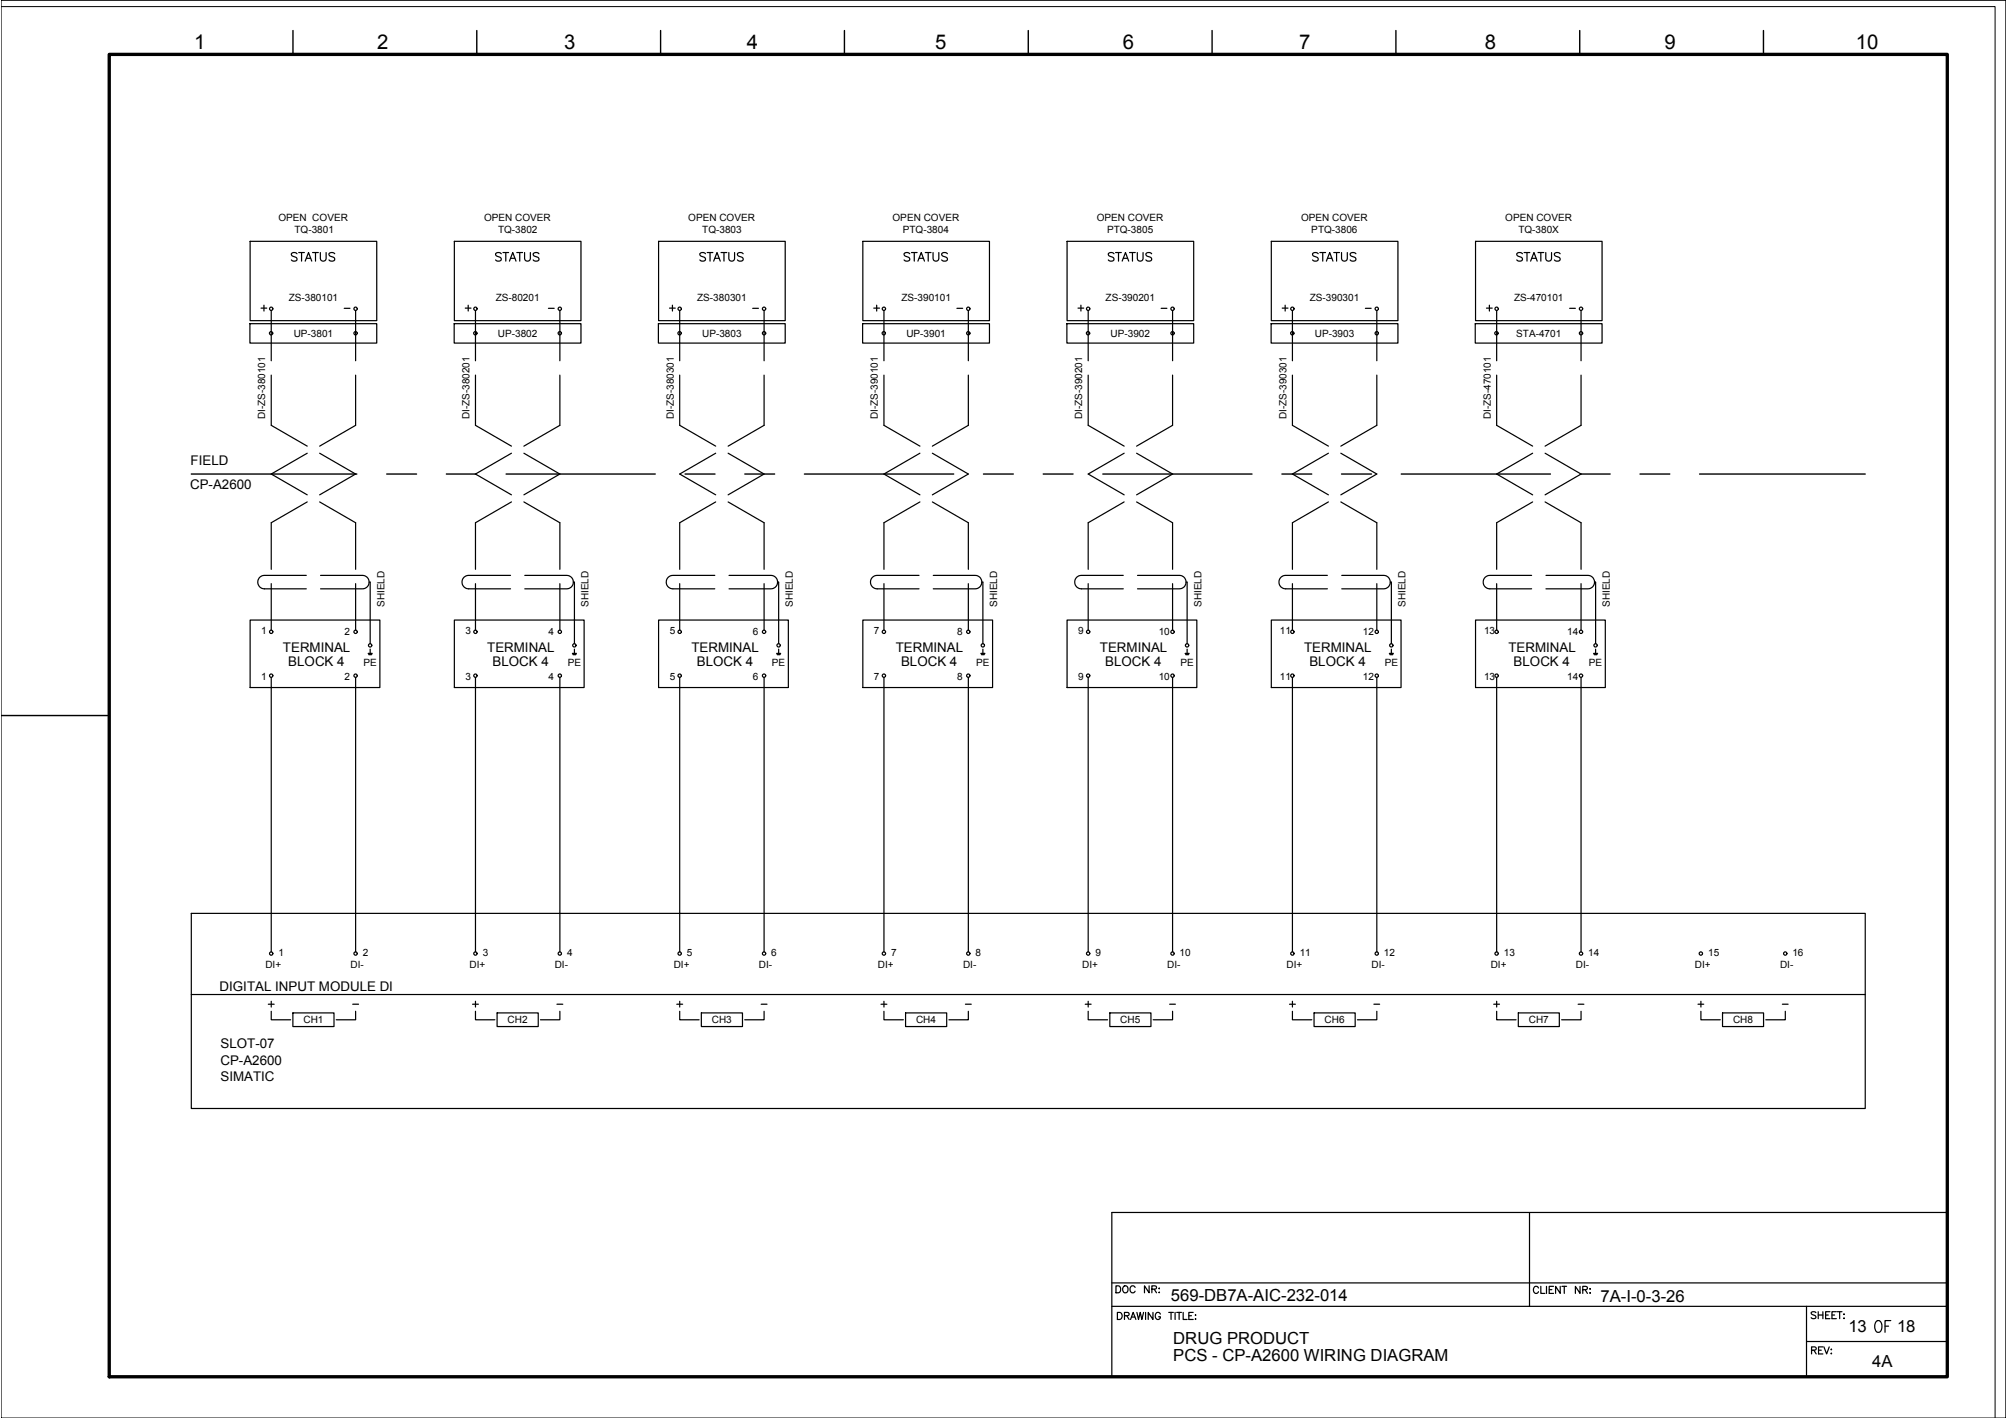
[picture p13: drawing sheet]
<svg xmlns="http://www.w3.org/2000/svg" width="420mm" height="297mm" viewBox="0 0 420 297" stroke-linecap="round" stroke-linejoin="round" font-family="sans-serif">
<defs><g id="words">
<text font-size="5.7" x="391.9" y="280.5">OF</text>
<g font-size="4.4">
<text x="232.8" y="272">DOC NR:</text>
<text x="378.5" y="284.7">REV:</text>
</g>
<g font-size="4.3">
<text x="40.7" y="10.3">1</text>
<text x="79" y="10.3">2</text>
<text x="118.2" y="10.3">3</text>
<text x="156.4" y="10.3">4</text>
<text x="195.9" y="10.3">5</text>
<text x="235.2" y="10.3">6</text>
<text x="272.1" y="10.3">7</text>
<text x="311" y="10.3">8</text>
<text x="348.6" y="10.3">9</text>
<text x="388.7" y="10.3">10</text>
</g>
<g font-size="4">
<text x="53.6" y="66.3">+</text>
<text x="96.7" y="66.3">+</text>
<text x="139.3" y="66.3">+</text>
<text x="182" y="66.3">+</text>
<text x="55.4" y="212">+</text>
<text x="98.1" y="212">+</text>
<text x="140.8" y="212">+</text>
<text x="226.5" y="212">+</text>
<text x="269.2" y="212">+</text>
<text x="311.9" y="212">+</text>
<text x="354.9" y="212">+</text>
</g>
<g font-size="3.5">
<text x="245.2" y="272.6">569-DB7A-AIC-232-014</text>
<text x="335.2" y="272.7">7A-I-0-3-26</text>
<text x="245.7" y="281.5">DRUG PRODUCT</text>
<text x="387.1" y="279">13</text>
<text x="397.3" y="279">18</text>
<text x="245.7" y="285">PCS - CP-A2600 WIRING DIAGRAM</text>
<text x="392.1" y="286.4">4A</text>
</g>
<g font-size="2.8">
<text x="39.9" y="97.3">FIELD</text>
<text x="39.8" y="102.5">CP-A2600</text>
<text x="59.3" y="136.5">TERMINAL</text>
<text x="102" y="136.5">TERMINAL</text>
<text x="144.8" y="136.5">TERMINAL</text>
<text x="187.6" y="136.5">TERMINAL</text>
<text x="230.4" y="136.5">TERMINAL</text>
<text x="273.2" y="136.5">TERMINAL</text>
<text x="315.9" y="136.5">TERMINAL</text>
<text x="60.4" y="139.4">BLOCK 4</text>
<text x="103.2" y="139.4">BLOCK 4</text>
<text x="145.9" y="139.4">BLOCK 4</text>
<text x="188.7" y="139.4">BLOCK 4</text>
<text x="231.5" y="139.4">BLOCK 4</text>
<text x="274.3" y="139.4">BLOCK 4</text>
<text x="317" y="139.4">BLOCK 4</text>
<text x="46" y="207.5">DIGITAL INPUT MODULE DI</text>
<text x="46.2" y="219.6">SLOT-07</text>
<text x="46.2" y="223">CP-A2600</text>
<text x="46.2" y="226.4">SIMATIC</text>
</g>
<g font-size="2.6">
<text x="71.3" y="66">-</text>
<text x="113.9" y="66">-</text>
<text x="156.6" y="66">-</text>
<text x="199.7" y="66">-</text>
<text x="242.4" y="66">-</text>
<text x="285" y="66">-</text>
<text x="327.7" y="66">-</text>
<text x="73" y="211.7">-</text>
<text x="115.7" y="211.7">-</text>
<text x="158.4" y="211.7">-</text>
<text x="201.4" y="211.7">-</text>
<text x="244.1" y="211.7">-</text>
<text x="286.8" y="211.7">-</text>
<text x="329.5" y="211.7">-</text>
<text x="372.5" y="211.7">-</text>
</g>
<g font-size="2.1">
<text x="58.3" y="46.3">OPEN COVER</text>
<text x="101.4" y="46.3">OPEN COVER</text>
<text x="144.2" y="46.3">OPEN COVER</text>
<text x="186.9" y="46.3">OPEN COVER</text>
<text x="229.7" y="46.3">OPEN COVER</text>
<text x="272.5" y="46.3">OPEN COVER</text>
<text x="315.3" y="46.3">OPEN COVER</text>
<text x="61.7" y="48.8">TQ-3801</text>
<text x="104.3" y="48.8">TQ-3802</text>
<text x="147.1" y="48.8">TQ-3803</text>
<text x="189.1" y="48.8">PTQ-3804</text>
<text x="231.9" y="48.8">PTQ-3805</text>
<text x="274.7" y="48.8">PTQ-3806</text>
<text x="318" y="48.8">TQ-380X</text>
<text x="60.5" y="63">ZS-380101</text>
<text x="103.8" y="63">ZS-80201</text>
<text x="146" y="63">ZS-380301</text>
<text x="188.8" y="63">ZS-390101</text>
<text x="231.6" y="63">ZS-390201</text>
<text x="274.3" y="63">ZS-390301</text>
<text x="317.1" y="63">ZS-470101</text>
<text x="61.5" y="70.5">UP-3801</text>
<text x="104.3" y="70.5">UP-3802</text>
<text x="147.1" y="70.5">UP-3803</text>
<text x="189.8" y="70.5">UP-3901</text>
<text x="232.6" y="70.5">UP-3902</text>
<text x="275.4" y="70.5">UP-3903</text>
<text x="317.6" y="70.5">STA-4701</text>
<text x="55.6" y="87.8" transform="rotate(-90 55.6 87.8)">DI-ZS-380101</text>
<text x="98.3" y="87.8" transform="rotate(-90 98.3 87.8)">DI-ZS-380201</text>
<text x="141.1" y="87.8" transform="rotate(-90 141.1 87.8)">DI-ZS-380301</text>
<text x="183.9" y="87.8" transform="rotate(-90 183.9 87.8)">DI-ZS-390101</text>
<text x="226.7" y="87.8" transform="rotate(-90 226.7 87.8)">DI-ZS-390201</text>
<text x="269.5" y="87.8" transform="rotate(-90 269.5 87.8)">DI-ZS-390301</text>
<text x="312.2" y="87.8" transform="rotate(-90 312.2 87.8)">DI-ZS-470101</text>
<text x="80.5" y="127.1" transform="rotate(-90 80.5 127.1)">SHIELD</text>
<text x="123.3" y="127.1" transform="rotate(-90 123.3 127.1)">SHIELD</text>
<text x="166.1" y="127.1" transform="rotate(-90 166.1 127.1)">SHIELD</text>
<text x="208.9" y="127.1" transform="rotate(-90 208.9 127.1)">SHIELD</text>
<text x="251.6" y="127.1" transform="rotate(-90 251.6 127.1)">SHIELD</text>
<text x="294.4" y="127.1" transform="rotate(-90 294.4 127.1)">SHIELD</text>
<text x="337.2" y="127.1" transform="rotate(-90 337.2 127.1)">SHIELD</text>
<text x="54.7" y="132.9">1</text>
<text x="72.1" y="133">2</text>
<text x="97.5" y="132.9">3</text>
<text x="114.9" y="133">4</text>
<text x="140.3" y="132.9">5</text>
<text x="157.7" y="133">6</text>
<text x="183" y="132.9">7</text>
<text x="200.5" y="133">8</text>
<text x="225.8" y="132.9">9</text>
<text x="242.7" y="133">10</text>
<text x="268.1" y="132.9">11</text>
<text x="285.5" y="133">12</text>
<text x="310.8" y="132.9">13</text>
<text x="328.3" y="133">14</text>
<text x="54.7" y="142.5">1</text>
<text x="72.1" y="142.5">2</text>
<text x="76.1" y="139.6">PE</text>
<text x="97.5" y="142.5">3</text>
<text x="114.9" y="142.5">4</text>
<text x="118.9" y="139.6">PE</text>
<text x="140.3" y="142.5">5</text>
<text x="157.7" y="142.5">6</text>
<text x="161.7" y="139.6">PE</text>
<text x="183" y="142.5">7</text>
<text x="200.5" y="142.5">8</text>
<text x="204.5" y="139.6">PE</text>
<text x="225.8" y="142.5">9</text>
<text x="242.7" y="142.5">10</text>
<text x="247.2" y="139.6">PE</text>
<text x="268.1" y="142.5">11</text>
<text x="285.5" y="142.5">12</text>
<text x="290" y="139.6">PE</text>
<text x="310.8" y="142.5">13</text>
<text x="328.3" y="142.5">14</text>
<text x="332.8" y="139.6">PE</text>
<text x="55.6" y="202.7">DI+</text>
<text x="58.3" y="200.2">1</text>
<text x="73.4" y="202.7">DI-</text>
<text x="76" y="200.2">2</text>
<text x="98.3" y="202.7">DI+</text>
<text x="101.1" y="200.2">3</text>
<text x="116.2" y="202.7">DI-</text>
<text x="118.8" y="200.2">4</text>
<text x="141.1" y="202.7">DI+</text>
<text x="143.9" y="200.2">5</text>
<text x="158.9" y="202.7">DI-</text>
<text x="161.5" y="200.2">6</text>
<text x="183.9" y="202.7">DI+</text>
<text x="186.7" y="200.2">7</text>
<text x="201.7" y="202.7">DI-</text>
<text x="204.3" y="200.2">8</text>
<text x="226.7" y="202.7">DI+</text>
<text x="229.4" y="200.2">9</text>
<text x="244.5" y="202.7">DI-</text>
<text x="247.1" y="200.2">10</text>
<text x="269.5" y="202.7">DI+</text>
<text x="272.2" y="200.2">11</text>
<text x="287.3" y="202.7">DI-</text>
<text x="289.9" y="200.2">12</text>
<text x="312.2" y="202.7">DI+</text>
<text x="315" y="200.2">13</text>
<text x="330.1" y="202.7">DI-</text>
<text x="332.6" y="200.2">14</text>
<text x="355" y="202.7">DI+</text>
<text x="357.8" y="200.2">15</text>
<text x="372.8" y="202.7">DI-</text>
<text x="375.4" y="200.2">16</text>
<text x="63.6" y="214.4">CH1</text>
<text x="106.3" y="214.4">CH2</text>
<text x="149.1" y="214.4">CH3</text>
<text x="191.9" y="214.4">CH4</text>
<text x="234.7" y="214.4">CH5</text>
<text x="277.4" y="214.4">CH6</text>
<text x="320.2" y="214.4">CH7</text>
<text x="363" y="214.4">CH8</text>
</g>
</g></defs>
<!-- layer: G-TTLB-TTLB -->
<path d="M22.9 11.4h385v277h-385z" fill="none" stroke="#000" stroke-width=".7"/>
<!-- layer: G-TTLB-OTLN -->
<path d="M.3 1.4h417.6v295.6" fill="none" stroke="#000" stroke-width=".21"/>
<!-- layer: G-TTLB-INDX -->
<path d="M61.4 6.4v5M99.9 6.4v5M138.4 6.4v5M176.9 6.4v5M215.4 6.4v5M253.9 6.4v5M292.4 6.4v5M330.9 6.4v5M369.4 6.4v5M.3 149.9h22.6" fill="none" stroke="#000" stroke-width=".3"/>
<!-- layer: LGSP IA4$0$LG_PLOT -->
<path d="M320.4 254v19.6M232.9 268.7h175M232.9 273.6h175M378.4 273.6v14.8M232.9 288.4h175M378.4 281h29.5" fill="none" stroke="#000" stroke-width=".25"/>
<!-- layer: LG_PLOT -->
<g fill="none" stroke="#000" stroke-width=".25">
<path d="M407.9 254h-175v34.4M234 274.9h.5a.78 .78 0 0 1 .6 .8 .78 .78 0 0 1-.6 .7h-.5zM235.5 275.6h.9v-.5l-.9-.2v1.5M236 275.6l.5 .8M236.8 276.4l.5-1.5 .6 1.5M237 275.9h.7M238.1 274.9l.4 1.5 .3-1.5 .4 1.5 .3-1.5M239.9 274.9v1.5M241.5 274.9v1.5l-1-1.5v1.5M243 275.3a.54 .54 0 0 0-.6-.4 .54 .54 0 0 0-.4 .6 .61 .61 0 0 0 .2 .8 .61 .61 0 0 0 .8-.1v-.4h-.3M244.8 274.9h1M245.3 274.9v1.5"/>
<path d="M246.1 274.9v1.5M246.5 274.9h1M247 274.9v1.5M247.8 274.9v1.5h.8M249 275.6h.6M249.9 274.9h-.9v1.5h.9M250.3 276.3h.2zM250.4 275.4v.2zM322.2 269.8a.54 .54 0 0 0-.6-.3 .54 .54 0 0 0-.4 .5v.4a.54 .54 0 0 0 .4 .5 .54 .54 0 0 0 .6-.3M322.7 269.5v1.4h.9M323.9 269.5v1.4M324.5 270.2h.5"/>
<path d="M325.4 269.5h-.9v1.4h.9M326.8 269.5v1.4l-1-1.4v1.4M327.2 269.5h.9M327.6 269.5v1.4M330.9 269.5v1.4l-.9-1.4v1.4M331.5 270.2l.8-.1 .2-.2-.1-.3-.9-.1v1.4M332 270.2l.5 .7M333 270h.1zM333 270.9h.1zM380.3 275l-.3-.2-.7 .2 .2 .3 .7 .3 .1 .2v.2l-.3 .2-.7-.2M380.8 274.8v1.4M380.8 275.5h1"/>
<path d="M381.8 274.8v1.4M382.4 275.5h.5M383.3 274.8h-.9v1.4h.9M383.7 275.5h.6M384.6 274.8h-.9v1.4h.9M384.8 274.8h1M385.3 274.8v1.4M386.2 276.2h.1zM386.2 275.3v.1z"/>
</g>
<!-- layer: I_DATA -->
<g fill="none" stroke="#000" stroke-width=".25">
<path d="M52.4 50.6h26.5v16.6h-26.5zM62.2 53.2a.66 .66 0 0 0-.6-.3 .66 .66 0 0 0-.6 .4l.2 .3 .8 .3 .2 .5a.78 .78 0 0 1-1.2 0M62.6 52.9h1.2M63.2 52.9v1.8M63.9 54.7l.7-1.8 .7 1.8M64.2 54.1h.8M65.5 52.9h1.2M66.1 52.9v1.8M67.1 52.9v1.3a.61 .61 0 0 0 .6 .5 .61 .61 0 0 0 .6-.5v-1.3M70.1 53.2a.68 .68 0 0 0-.7-.3 .68 .68 0 0 0-.5 .4l.2 .3 .8 .3 .2 .5a.8 .8 0 0 1-1.2 0M95.2 50.6h26.5v16.6h-26.5zM105 53.2a.66 .66 0 0 0-.7-.3 .66 .66 0 0 0-.5 .4l.2 .3 .8 .3 .2 .5a.78 .78 0 0 1-1.2 0"/>
<path d="M105.3 52.9h1.2M105.9 52.9v1.8M106.7 54.7l.7-1.8 .7 1.8M107 54.1h.8M108.2 52.9h1.3M108.9 52.9v1.8M109.9 52.9v1.3a.61 .61 0 0 0 .6 .5 .61 .61 0 0 0 .6-.5v-1.3M112.9 53.2a.68 .68 0 0 0-.7-.3 .68 .68 0 0 0-.5 .4l.1 .3 .9 .3 .2 .5a.8 .8 0 0 1-1.2 0M137.9 50.6h26.6v16.6h-26.6zM147.8 53.2a.66 .66 0 0 0-.7-.3 .66 .66 0 0 0-.5 .4l.1 .3 .9 .3 .2 .5a.78 .78 0 0 1-1.2 0M148.1 52.9h1.2M148.7 52.9v1.8"/>
<path d="M149.5 54.7l.7-1.8 .7 1.8M149.7 54.1h.9M151 52.9h1.2M151.6 52.9v1.8M152.7 52.9v1.3a.61 .61 0 0 0 .6 .5 .61 .61 0 0 0 .6-.5v-1.3M155.7 53.2a.68 .68 0 0 0-.7-.3 .68 .68 0 0 0-.5 .4l.1 .3 .9 .3 .2 .5a.8 .8 0 0 1-1.2 0M180.7 50.6h26.5v16.6h-26.5zM190.5 53.2a.66 .66 0 0 0-.6-.3 .66 .66 0 0 0-.5 .4l.1 .3 .9 .3 .1 .5a.78 .78 0 0 1-1.1 0M190.9 52.9h1.2M191.5 52.9v1.8M192.3 54.7l.7-1.8 .6 1.8M192.5 54.1h.9"/>
<path d="M193.8 52.9h1.2M194.4 52.9v1.8M195.4 52.9v1.3a.61 .61 0 0 0 .6 .5 .61 .61 0 0 0 .6-.5v-1.3M198.4 53.2a.68 .68 0 0 0-.6-.3 .68 .68 0 0 0-.6 .4l.2 .3 .9 .3 .1 .5a.8 .8 0 0 1-1.2 0M223.5 50.6h26.5v16.6h-26.5zM233.3 53.2a.66 .66 0 0 0-.6-.3 .66 .66 0 0 0-.6 .4l.2 .3 .9 .3 .1 .5a.78 .78 0 0 1-1.2 0M233.7 52.9h1.2M234.3 52.9v1.8M235 54.7l.7-1.8 .7 1.8M235.3 54.1h.9M236.6 52.9h1.2M237.2 52.9v1.8"/>
<path d="M238.2 52.9v1.3a.61 .61 0 0 0 .6 .5 .61 .61 0 0 0 .6-.5v-1.3M241.2 53.2a.68 .68 0 0 0-.6-.3 .68 .68 0 0 0-.6 .4l.2 .3 .8 .3 .2 .5a.8 .8 0 0 1-1.2 0M266.3 50.6h26.5v16.6h-26.5zM276.1 53.2a.66 .66 0 0 0-.7-.3 .66 .66 0 0 0-.5 .4l.2 .3 .8 .3 .2 .5a.78 .78 0 0 1-1.2 0M276.4 52.9h1.2M277.1 52.9v1.8M277.8 54.7l.7-1.8 .7 1.8M278.1 54.1h.8M279.4 52.9h1.2M280 52.9v1.8M281 52.9v1.3a.61 .61 0 0 0 .6 .5 .61 .61 0 0 0 .6-.5v-1.3M284 53.2a.68 .68 0 0 0-.7-.3 .68 .68 0 0 0-.5 .4l.2 .3 .8 .3 .2 .5a.8 .8 0 0 1-1.2 0"/>
<path d="M309.1 50.6h26.5v16.6h-26.5zM318.9 53.2a.66 .66 0 0 0-.7-.3 .66 .66 0 0 0-.5 .4l.2 .3 .8 .3 .2 .5a.78 .78 0 0 1-1.2 0M319.2 52.9h1.2M319.8 52.9v1.8M320.6 54.7l.7-1.8 .7 1.8M320.8 54.1h.9M322.1 52.9h1.2M322.7 52.9v1.8M323.8 52.9v1.3a.61 .61 0 0 0 .6 .5 .61 .61 0 0 0 .6-.5v-1.3M326.8 53.2a.68 .68 0 0 0-.7-.3 .68 .68 0 0 0-.5 .4l.1 .3 .9 .3 .2 .5a.8 .8 0 0 1-1.2 0M52.3 67.8h26.6v4.1h-26.6zM95.1 67.8h26.6v4.1h-26.6z"/>
<path d="M137.9 67.8h26.6v4.1h-26.6zM180.7 67.8h26.5v4.1h-26.5zM223.5 67.8h26.5v4.1h-26.5zM225.8 64.5h1.2M226.4 63.9v1.3M266.2 67.8h26.6v4.1h-26.6zM268.6 64.5h1.2M269.2 63.9v1.3M309 67.8h26.6v4.1h-26.6zM311.3 64.5h1.2M312 63.9v1.3M52.4 129.9h27.2v14.1h-27.2z"/>
<path d="M77.1 136.9h.9M77.2 137h.7M77.3 137.1h.5M77.5 136v.9M95.2 129.9h27.1v14.1h-27.1zM119.9 136.9h.8M120 137h.7M120 137.1h.6M120.3 136v.9M137.9 129.9h27.2v14.1h-27.2zM162.7 136.9h.8M162.8 137h.6"/>
<path d="M162.8 137.1h.6M163.1 136v.9M180.7 129.9h27.2v14.1h-27.2zM205.4 136.9h.9M205.5 137h.7M205.6 137.1h.5M205.9 136v.9M223.5 129.9h27.2v14.1h-27.2zM248.2 136.9h.9M248.3 137h.7M248.4 137.1h.5M248.6 136v.9"/>
<path d="M266.3 129.9h27.2v14.1h-27.2zM291 136.9h.8M291.1 137h.7M291.1 137.1h.6M291.4 136v.9M309.1 129.9h27.1v14.1h-27.1zM333.8 136.9h.8M333.9 137h.6M333.9 137.1h.6M334.2 136v.9M40.1 191.3h350.6v40.9h-350.6zM56.8 211.8v1.8h4.1"/>
<path d="M61.3 212.2h8.7v2.8h-8.7zM74.5 211.8v1.8h-4.1M99.6 211.8v1.8h4.1M104.1 212.2h8.6v2.8h-8.6zM117.3 211.8v1.8h-4.1M142.4 211.8v1.8h4M146.9 212.2h8.6v2.8h-8.6zM160 211.8v1.8h-4M184.5 210.4h1.3M185.1 211.8v1.8h4.1M185.1 209.7v1.3M189.7 212.2h8.6v2.8h-8.6z"/>
<path d="M202.8 211.8v1.8h-4M227.9 211.8v1.8h4.1M232.5 212.2h8.6v2.8h-8.6zM245.6 211.8v1.8h-4.1M270.7 211.8v1.8h4.1M275.2 212.2h8.6v2.8h-8.6zM288.4 211.8v1.8h-4.1M313.5 211.8v1.8h4M318 212.2h8.6v2.8h-8.6zM331.2 211.8v1.8h-4.1M356.3 211.8v1.8h4M360.8 212.2h8.6v2.8h-8.6z"/>
<path d="M373.9 211.8v1.8h-4.1"/>
<circle cx="56.8" cy="69.8" r=".35"/>
<circle cx="74.5" cy="69.8" r=".35"/>
<circle cx="99.6" cy="69.8" r=".35"/>
<circle cx="117.3" cy="69.8" r=".35"/>
<circle cx="142.3" cy="69.8" r=".35"/>
<circle cx="160" cy="69.8" r=".35"/>
<circle cx="185.1" cy="69.8" r=".35"/>
<circle cx="202.8" cy="69.8" r=".35"/>
<circle cx="227.9" cy="69.8" r=".35"/>
<circle cx="227.9" cy="64.7" r=".35"/>
<circle cx="245.6" cy="69.8" r=".35"/>
<circle cx="270.7" cy="69.8" r=".35"/>
<circle cx="270.7" cy="64.7" r=".35"/>
<circle cx="288.4" cy="69.8" r=".35"/>
<circle cx="313.4" cy="69.8" r=".35"/>
<circle cx="313.5" cy="64.7" r=".35"/>
<circle cx="331.1" cy="69.8" r=".35"/>
<circle cx="56.8" cy="132.4" r=".35"/>
<circle cx="74.5" cy="132.4" r=".35"/>
<circle cx="77.5" cy="135.2" r=".35"/>
<circle cx="99.6" cy="132.4" r=".35"/>
<circle cx="117.3" cy="132.4" r=".35"/>
<circle cx="120.3" cy="135.2" r=".35"/>
<circle cx="142.4" cy="132.4" r=".35"/>
<circle cx="160" cy="132.4" r=".35"/>
<circle cx="163.1" cy="135.2" r=".35"/>
<circle cx="185.1" cy="132.4" r=".35"/>
<circle cx="202.8" cy="132.4" r=".35"/>
<circle cx="205.9" cy="135.2" r=".35"/>
<circle cx="227.9" cy="132.4" r=".35"/>
<circle cx="245.6" cy="132.4" r=".35"/>
<circle cx="248.6" cy="135.2" r=".35"/>
<circle cx="270.7" cy="132.4" r=".35"/>
<circle cx="288.4" cy="132.4" r=".35"/>
<circle cx="291.4" cy="135.2" r=".35"/>
<circle cx="313.5" cy="132.4" r=".35"/>
<circle cx="331.1" cy="132.4" r=".35"/>
<circle cx="334.2" cy="135.2" r=".35"/>
<circle cx="56.8" cy="141.5" r=".35"/>
<circle cx="74.5" cy="141.5" r=".35"/>
<circle cx="99.6" cy="141.5" r=".35"/>
<circle cx="117.3" cy="141.5" r=".35"/>
<circle cx="142.4" cy="141.5" r=".35"/>
<circle cx="160" cy="141.5" r=".35"/>
<circle cx="185.1" cy="141.5" r=".35"/>
<circle cx="202.8" cy="141.5" r=".35"/>
<circle cx="227.9" cy="141.5" r=".35"/>
<circle cx="245.6" cy="141.5" r=".35"/>
<circle cx="270.7" cy="141.5" r=".35"/>
<circle cx="288.4" cy="141.5" r=".35"/>
<circle cx="313.5" cy="141.5" r=".35"/>
<circle cx="331.1" cy="141.5" r=".35"/>
<circle cx="56.8" cy="199.7" r=".35"/>
<circle cx="74.5" cy="199.7" r=".35"/>
<circle cx="99.6" cy="199.7" r=".35"/>
<circle cx="117.3" cy="199.7" r=".35"/>
<circle cx="142.4" cy="199.7" r=".35"/>
<circle cx="160" cy="199.7" r=".35"/>
<circle cx="185.1" cy="199.7" r=".35"/>
<circle cx="202.8" cy="199.7" r=".35"/>
<circle cx="227.9" cy="199.7" r=".35"/>
<circle cx="245.6" cy="199.7" r=".35"/>
<circle cx="270.7" cy="199.7" r=".35"/>
<circle cx="288.4" cy="199.7" r=".35"/>
<circle cx="313.5" cy="199.7" r=".35"/>
<circle cx="331.1" cy="199.7" r=".35"/>
<circle cx="356.2" cy="199.7" r=".35"/>
<circle cx="373.9" cy="199.7" r=".35"/>
</g>
<!-- layer: EI-CTRL -->
<path d="M40.1 208.3h350.6" fill="none" stroke="#000" stroke-width=".25"/>
<!-- layer: I_LIMIT_LINE -->
<g fill="none" stroke="#000" stroke-width=".3">
<path d="M40.1 99.3h34.6M81 99.3h6.2M93.5 99.3h6.2M106 99.3h31.2M143.5 99.3h6.3M156 99.3h6.2M168.5 99.3h31.2M206 99.3h6.2M218.5 99.3h6.2M231 99.3h31.2M268.5 99.3h6.2M281 99.3h6.3"/>
<path d="M293.5 99.3h31.2M331 99.3h6.2M343.5 99.3h6.2M356 99.3h34.7"/>
</g>
<!-- layer: I_El_CTRL -->
<g fill="none" stroke="#000" stroke-width=".25">
<path d="M56.8 141.9v57.5M74.5 141.9v57.5M99.6 141.9v57.5M117.3 141.9v57.5M142.4 141.9v57.5M160 141.9v57.5M185.1 141.9v57.5M202.8 141.9v57.5M227.9 141.9v57.5M245.6 141.9v57.5M270.7 141.9v57.5M288.4 141.9v57.5"/>
<path d="M313.5 141.9v57.5M331.2 141.9v57.5"/>
</g>
<!-- layer: I_TABS -->
<g fill="none" stroke="#000" stroke-width=".25">
<path d="M56.8 65v10.6M56.8 78.6v10.5l7.5 4.4M74.5 65v10.6M74.5 78.6v10.5l-7.5 4.4M99.6 65v10.6M99.6 78.6v10.5l7.5 4.4M117.3 65v10.6M117.3 78.6v10.5l-7.6 4.4M142.4 65v10.6M142.4 78.6v10.5l7.5 4.4M160 65v10.6M160 78.6v10.5l-7.5 4.4"/>
<path d="M185.1 65v10.6M185.1 78.6v10.5l7.6 4.4M202.8 65v10.6M202.8 78.6v10.5l-7.5 4.4M227.9 65v10.6M227.9 78.6v10.5l7.6 4.4M245.6 65v10.6M245.6 78.6v10.5l-7.5 4.4M270.7 65v10.6M270.7 78.6v10.5l7.5 4.4M288.4 65v10.6M288.4 78.6v10.5l-7.6 4.4"/>
<path d="M313.5 65v10.6M313.5 78.6v10.5l7.5 4.4M331.2 65v10.6M331.2 78.6v10.5l-7.6 4.4M64.3 94.9l-7.5 4.4 7.5 4.4M67 94.9l7.5 4.4-7.5 4.4M107.1 94.9l-7.5 4.4 7.5 4.4M109.7 94.9l7.6 4.4-7.6 4.4M149.9 94.9l-7.5 4.4 7.5 4.4M152.5 94.9l7.5 4.4-7.5 4.4M192.7 94.9l-7.6 4.4 7.6 4.4M195.3 94.9l7.5 4.4-7.5 4.4"/>
<path d="M235.5 94.9l-7.6 4.4 7.6 4.4M238.1 94.9l7.5 4.4-7.5 4.4M278.2 94.9l-7.5 4.4 7.5 4.4M280.8 94.9l7.6 4.4-7.6 4.4M321 94.9l-7.5 4.4 7.5 4.4M323.6 94.9l7.6 4.4-7.6 4.4M64.3 105.1l-7.5 4.4v9.8M67 105.1l7.5 4.4v9.8M107.1 105.1l-7.5 4.4v9.8M109.7 105.1l7.6 4.4v9.8M149.9 105.1l-7.5 4.4v9.8M152.5 105.1l7.5 4.4v9.8"/>
<path d="M192.7 105.1l-7.6 4.4v9.8M195.3 105.1l7.5 4.4v9.8M235.5 105.1l-7.6 4.4v9.8M238.1 105.1l7.5 4.4v9.8M278.2 105.1l-7.5 4.4v9.8M280.8 105.1l7.6 4.4v9.8M321 105.1l-7.5 4.4v9.8M323.6 105.1l7.6 4.4v9.8M56.8 122.3v9.7M64.2 120.5h-8.8a1.41 1.41 0 0 0-1.4 1.4 1.41 1.41 0 0 0 1.4 1.4h8.8M67.1 120.5h8.8a1.41 1.41 0 0 1 1.4 1.4 1.41 1.41 0 0 1-1.4 1.4h-8.8M74.5 122.3v9.7"/>
<path d="M77.3 121.9h.2v12.9M99.6 122.3v9.7M106.9 120.5h-8.7a1.41 1.41 0 0 0-1.4 1.4 1.41 1.41 0 0 0 1.4 1.4h8.7M109.9 120.5h8.8a1.41 1.41 0 0 1 1.4 1.4 1.41 1.41 0 0 1-1.4 1.4h-8.8M117.3 122.3v9.7M120.1 121.9h.2v12.9M142.4 122.3v9.7M149.7 120.5h-8.8a1.41 1.41 0 0 0-1.4 1.4 1.41 1.41 0 0 0 1.4 1.4h8.8M152.7 120.5h8.8a1.41 1.41 0 0 1 1.4 1.4 1.41 1.41 0 0 1-1.4 1.4h-8.8M160 122.3v9.7M162.9 121.9h.2v12.9M185.1 122.3v9.7"/>
<path d="M192.5 120.5h-8.8a1.41 1.41 0 0 0-1.4 1.4 1.41 1.41 0 0 0 1.4 1.4h8.8M195.5 120.5h8.7a1.41 1.41 0 0 1 1.4 1.4 1.41 1.41 0 0 1-1.4 1.4h-8.7M202.8 122.3v9.7M205.6 121.9h.3v12.9M227.9 122.3v9.7M235.3 120.5h-8.8a1.41 1.41 0 0 0-1.4 1.4 1.41 1.41 0 0 0 1.4 1.4h8.8M238.3 120.5h8.7a1.41 1.41 0 0 1 1.4 1.4 1.41 1.41 0 0 1-1.4 1.4h-8.7M245.6 122.3v9.7M248.4 121.9h.2v12.9M270.7 122.3v9.7M278 120.5h-8.7a1.41 1.41 0 0 0-1.4 1.4 1.41 1.41 0 0 0 1.4 1.4h8.7M281 120.5h8.8a1.41 1.41 0 0 1 1.4 1.4 1.41 1.41 0 0 1-1.4 1.4h-8.8"/>
<path d="M288.4 122.3v9.7M291.2 121.9h.2v12.9M313.5 122.3v9.7M320.8 120.5h-8.7a1.41 1.41 0 0 0-1.4 1.4 1.41 1.41 0 0 0 1.4 1.4h8.7M323.8 120.5h8.8a1.41 1.41 0 0 1 1.4 1.4 1.41 1.41 0 0 1-1.4 1.4h-8.8M331.2 122.3v9.7M334 121.9h.2v12.9"/>
</g>
<!-- layer: 0 -->
<path d="M.2 .1h419.9v296.9h-419.9z" fill="none" stroke="#000" stroke-width=".21"/>
<use href="#words"/>
</svg>
